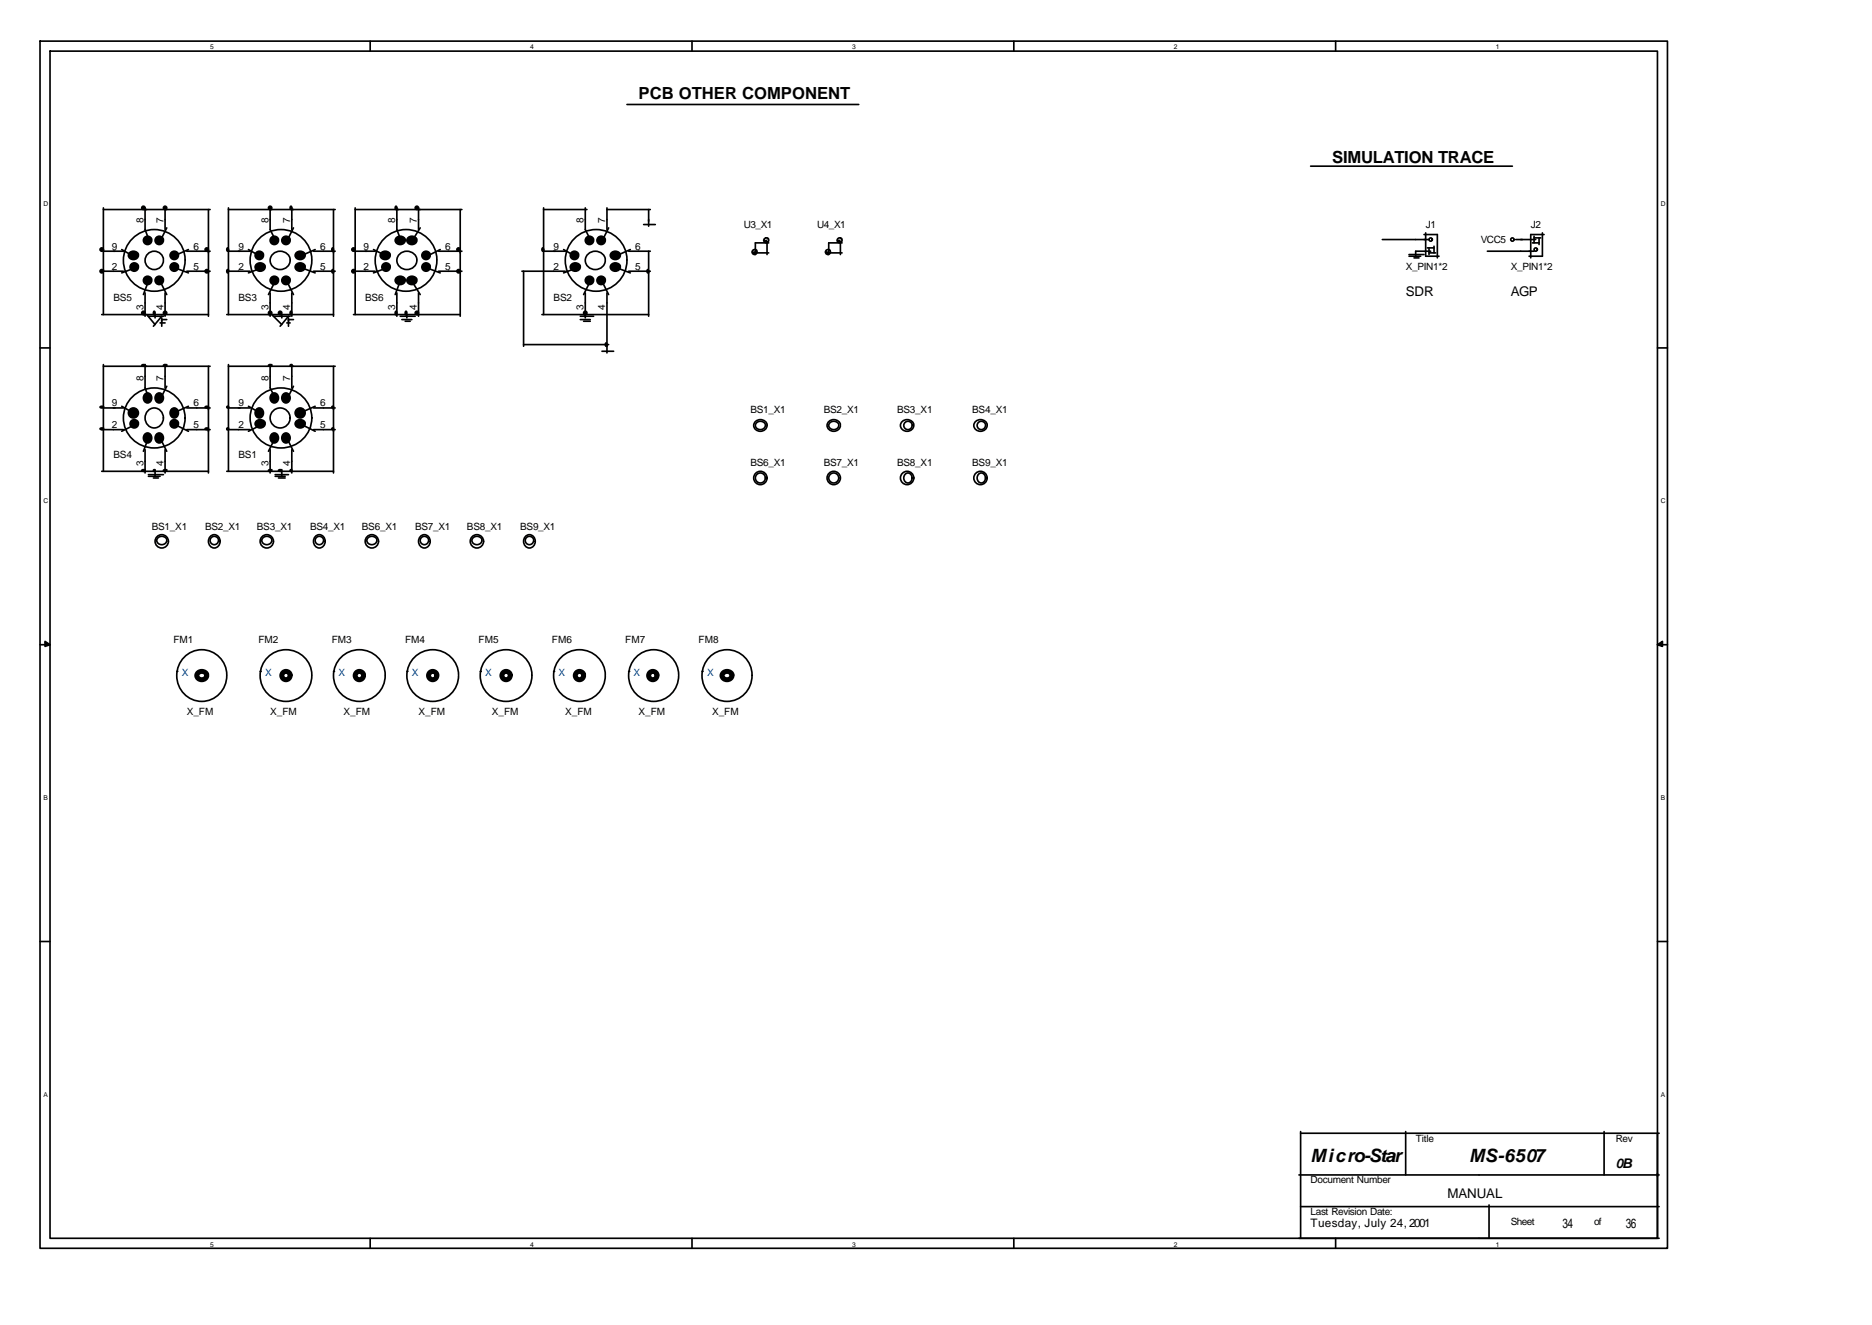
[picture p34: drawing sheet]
<svg xmlns="http://www.w3.org/2000/svg" width="297mm" height="210mm" viewBox="0 0 297 210" stroke-linecap="round" stroke-linejoin="round" font-family="sans-serif">
<defs><g id="words">
<g font-size="2.9">
<text x="208" y="184.3">Micro-Star</text>
<text x="233.1" y="184.3">MS-6507</text>
</g>
<g font-size="2.6">
<text x="101.3" y="15.8">PCB OTHER COMPONENT</text>
<text x="211.4" y="25.8">SIMULATION TRACE</text>
</g>
<g font-size="2.1">
<text x="223" y="47">SDR</text>
<text x="239.7" y="47">AGP</text>
<text x="256.4" y="185.4">0B</text>
<text x="229.7" y="190.1">MANUAL</text>
<text x="247.9" y="194.9">34</text>
<text x="258" y="194.9">36</text>
</g>
<text font-size="1.9" x="208" y="194.6">Tuesday, July 24, 2001</text>
<g font-size="1.6">
<text x="22.8" y="35.4" transform="rotate(-90 22.8 35.4)">8</text>
<text x="25.9" y="35.4" transform="rotate(-90 25.9 35.4)">7</text>
<text x="42.6" y="35.4" transform="rotate(-90 42.6 35.4)">8</text>
<text x="46" y="35.4" transform="rotate(-90 46 35.4)">7</text>
<text x="62.7" y="35.4" transform="rotate(-90 62.7 35.4)">8</text>
<text x="66.1" y="35.4" transform="rotate(-90 66.1 35.4)">7</text>
<text x="92.6" y="35.4" transform="rotate(-90 92.6 35.4)">8</text>
<text x="96" y="35.4" transform="rotate(-90 96 35.4)">7</text>
<text x="17.7" y="39.6">9</text>
<text x="30.7" y="39.6">6</text>
<text x="37.8" y="39.6">9</text>
<text x="50.8" y="39.6">6</text>
<text x="57.7" y="39.6">9</text>
<text x="70.6" y="39.6">6</text>
<text x="87.8" y="39.6">9</text>
<text x="100.8" y="39.6">6</text>
<text x="118" y="36.2">U3_X1</text>
<text x="129.6" y="36.2">U4_X1</text>
<text x="226.2" y="36.2">J1</text>
<text x="234.9" y="38.5">VCC5</text>
<text x="242.9" y="36.2">J2</text>
<text x="17.7" y="42.8">2</text>
<text x="18" y="47.8">BS5</text>
<text x="30.7" y="42.8">5</text>
<text x="37.8" y="47.8">BS3</text>
<text x="37.8" y="42.8">2</text>
<text x="50.8" y="42.8">5</text>
<text x="57.7" y="42.8">2</text>
<text x="57.9" y="47.8">BS6</text>
<text x="70.6" y="42.8">5</text>
<text x="87.8" y="47.8">BS2</text>
<text x="87.8" y="42.8">2</text>
<text x="100.8" y="42.8">5</text>
<text x="223" y="42.8">X_PIN1*2</text>
<text x="239.7" y="42.8">X_PIN1*2</text>
<text x="22.8" y="49.1" transform="rotate(-90 22.8 49.1)">3</text>
<text x="25.9" y="49.1" transform="rotate(-90 25.9 49.1)">4</text>
<text x="42.6" y="49.1" transform="rotate(-90 42.6 49.1)">3</text>
<text x="46" y="49.1" transform="rotate(-90 46 49.1)">4</text>
<text x="62.7" y="49.1" transform="rotate(-90 62.7 49.1)">3</text>
<text x="66.1" y="49.1" transform="rotate(-90 66.1 49.1)">4</text>
<text x="92.6" y="49.1" transform="rotate(-90 92.6 49.1)">3</text>
<text x="96" y="49.1" transform="rotate(-90 96 49.1)">4</text>
<text x="17.7" y="64.5">9</text>
<text x="22.8" y="60.5" transform="rotate(-90 22.8 60.5)">8</text>
<text x="25.9" y="60.5" transform="rotate(-90 25.9 60.5)">7</text>
<text x="30.7" y="64.5">6</text>
<text x="37.8" y="64.5">9</text>
<text x="42.6" y="60.5" transform="rotate(-90 42.6 60.5)">8</text>
<text x="46" y="60.5" transform="rotate(-90 46 60.5)">7</text>
<text x="50.8" y="64.5">6</text>
<text x="119.1" y="65.5">BS1_X1</text>
<text x="130.7" y="65.5">BS2_X1</text>
<text x="142.3" y="65.5">BS3_X1</text>
<text x="154.3" y="65.5">BS4_X1</text>
<text x="17.7" y="67.9">2</text>
<text x="30.7" y="67.9">5</text>
<text x="37.8" y="67.9">2</text>
<text x="50.8" y="67.9">5</text>
<text x="18" y="72.7">BS4</text>
<text x="22.8" y="74" transform="rotate(-90 22.8 74)">3</text>
<text x="25.9" y="74" transform="rotate(-90 25.9 74)">4</text>
<text x="37.8" y="72.7">BS1</text>
<text x="42.6" y="74" transform="rotate(-90 42.6 74)">3</text>
<text x="46" y="74" transform="rotate(-90 46 74)">4</text>
<text x="119.1" y="74">BS6_X1</text>
<text x="130.7" y="74">BS7_X1</text>
<text x="142.3" y="74">BS8_X1</text>
<text x="154.3" y="74">BS9_X1</text>
<text x="24.1" y="84">BS1_X1</text>
<text x="32.5" y="84">BS2_X1</text>
<text x="40.7" y="84">BS3_X1</text>
<text x="49.2" y="84">BS4_X1</text>
<text x="57.4" y="84">BS6_X1</text>
<text x="65.9" y="84">BS7_X1</text>
<text x="74.1" y="84">BS8_X1</text>
<text x="82.5" y="84">BS9_X1</text>
<text x="27.5" y="102">FM1</text>
<text x="41" y="102">FM2</text>
<text x="52.7" y="102">FM3</text>
<text x="64.3" y="102">FM4</text>
<text x="75.9" y="102">FM5</text>
<text x="87.6" y="102">FM6</text>
<text x="99.2" y="102">FM7</text>
<text x="110.9" y="102">FM8</text>
<text x="29.6" y="113.4">X_FM</text>
<text x="42.9" y="113.4">X_FM</text>
<text x="54.5" y="113.4">X_FM</text>
<text x="66.4" y="113.4">X_FM</text>
<text x="78.1" y="113.4">X_FM</text>
<text x="89.7" y="113.4">X_FM</text>
<text x="101.3" y="113.4">X_FM</text>
<text x="113" y="113.4">X_FM</text>
<text x="224.6" y="181.2">Title</text>
<text x="256.4" y="181.2">Rev</text>
<text x="208" y="187.8">Document Number</text>
<text x="208" y="192.8">Last Revision Date:</text>
<text x="239.7" y="194.4">Sheet</text>
<text x="252.9" y="194.4">of</text>
</g>
<g font-size="1.6" fill="#004080">
<text x="28.8" y="107.3">X</text>
<text x="42.1" y="107.3">X</text>
<text x="53.7" y="107.3">X</text>
<text x="65.4" y="107.3">X</text>
<text x="77" y="107.3">X</text>
<text x="88.6" y="107.3">X</text>
<text x="100.5" y="107.3">X</text>
<text x="112.2" y="107.3">X</text>
</g>
<g font-size="1.1">
<text x="33.3" y="7.8">5</text>
<text x="84.1" y="7.8">4</text>
<text x="135.2" y="7.8">3</text>
<text x="186.3" y="7.8">2</text>
<text x="237.3" y="7.8">1</text>
<text x="6.9" y="32.7">D</text>
<text x="263.5" y="32.7">D</text>
<text x="6.9" y="79.8">C</text>
<text x="263.5" y="79.8">C</text>
<text x="6.9" y="126.9">B</text>
<text x="263.5" y="126.9">B</text>
<text x="6.9" y="174">A</text>
<text x="263.5" y="174">A</text>
<text x="33.3" y="197.8">5</text>
<text x="84.1" y="197.8">4</text>
<text x="135.2" y="197.8">3</text>
<text x="186.3" y="197.8">2</text>
<text x="237.3" y="197.8">1</text>
</g>
</g></defs>
<g fill="none" stroke="#000" stroke-width=".26">
<path d="M6.3 6.5h258.3v191.6h-258.3zM7.9 8.1h255.1v188.4h-255.1zM58.7 6.5v1.6M99.5 16.6h36.8M109.8 6.5v1.6M160.9 6.5v1.6M211.9 6.5v1.6M16.4 39.9h3.2M16.4 33v16.9M16.4 33.2h16.9M19.3 39.6l1.9 1.1M23 33v3.4l.8 2.1"/>
<path d="M26.2 33v3.4M26.5 36.2l-1.1 2.1M29.6 39.9h3.7M29.9 39.6l-2.4 1.1M33.1 33.2v17M36.2 39.9h3.5M36.2 33.2h17M36.2 33v16.9M39.4 39.6l1.9 1.1M42.9 33v3.4l1 2.1M46.3 33v3.4M46.6 36.2l-1.1 2.1"/>
<path d="M49.7 39.9h3.5M50 39.6l-2.4 1.1M52.9 33.2v17M56.4 39.9h3.1M56.4 33.2h16.9M56.4 33v16.9M59.3 39.6l2.1 1.1M63 33v3.4l.8 2.1M66.4 33v3.4M66.7 36.2l-1.3 2.1M69.6 39.9h3.7M69.8 39.6l-2.1 1.1"/>
<path d="M73 33.2v17M86.3 39.9h3.4M86.3 33.2h6.8M86.3 33v16.9M89.4 39.6l1.9 1.1M92.9 33v3.4l1 2.1M96.3 33v3.4M96.3 33.2h6.9M96.6 36.2l-1.1 2.1M99.7 39.9h3.5M100 39.6l-2.4 1.1M102.1 35.6h1.9"/>
<path d="M102.9 33.2v2.7M102.9 39.9v10.3M121.7 38.5v1.9M122 38.5h-2.1v1.9M133.3 38.5v1.9M133.6 38.5h-2.1v1.9M208 26.4h32M219.3 38h7.4M226 37.2h2.1v3.7M226.2 37v3.7h2.1M226.5 39.3h1M226.7 39.3v1.1"/>
<path d="M227 39.9h-2.4v.8M227.5 39.1v1M236 39.9h7.4M240.5 38h3.2M243.2 38.5h1M243.4 37.5v1M243.4 37.7h1.1M244.2 37.7v1.1M244.7 37v3.7h-2.1M245 37.2h-2.1v3.7M6.3 55.2h1.6M16.1 43h3.5"/>
<path d="M16.1 49.9h17M16.4 57.9v16.9M16.4 58.1h16.9M21.4 42.5l-2.1 .8M23 57.9v3.7l.8 2.1M23 46.5v3.7M23.3 49.9l1.3 1.6M23.5 50.2h2.4M23.5 44.6l-.7 2.1M24.6 49.9v.5M25.4 51.2h.8M25.4 44.6l1.1 2.1"/>
<path d="M25.7 50.7h.8M25.7 50.2l-1.4 1.6M25.7 50.4v1.4M25.9 41.2a1.46 1.46 0 0 0-2.2-1.2 1.46 1.46 0 0 0 0 2.5 1.46 1.46 0 0 0 2.2-1.2M26.2 46.5v3.7M26.2 57.9v3.7M27.8 42.5l2.1 .8M29.4 41.2a4.9 4.9 0 0 0-7.2-4.2 4.9 4.9 0 0 0-.6 8.3 4.9 4.9 0 0 0 7.7-3.1l.1-.9M29.6 43h3.7M33.1 58.1v17M36 43h3.7M36 49.9h16.9"/>
<path d="M36.2 57.9v16.9M36.2 58.1h17M41.5 42.5l-2.1 .8M42.9 57.9v3.7l1 2.1M42.9 46.5v3.7M43.1 49.9l1.6 1.6M43.4 50.2h2.6M43.7 44.6l-1.1 2.1M44.7 49.9v.5M45.5 51.2h.5M45.5 44.6l1.1 2.1M45.8 50.7h.8"/>
<path d="M45.8 50.2l-1.4 1.6M45.8 50.4v1.4M46 41.2a1.58 1.58 0 0 0-1.8-1.3 1.58 1.58 0 0 0-1.3 1.9 1.61 1.61 0 0 0 1.8 1 1.61 1.61 0 0 0 1.3-1.5M46.3 46.5v3.7M46.3 57.9v3.7M47.9 42.5l2.1 .8M49.5 41.2a4.9 4.9 0 0 0-7.2-4.2 4.9 4.9 0 0 0-.6 8.3 4.9 4.9 0 0 0 7.7-3.1l.1-.9M49.7 43h3.5M52.9 58.1v17M56.1 43h3.4M56.1 49.9h16.9M61.4 42.5l-2.1 .8"/>
<path d="M63 46.5v3.7M63.5 50.2h2.4M63.5 44.6l-.8 2.1M63.8 50.7h1.6M64.3 51h.8M64.6 49.9v.5M65.4 44.6l1.3 2.1M66.1 41.2a1.58 1.58 0 0 0-1.8-1.3 1.58 1.58 0 0 0-1.2 1.9 1.61 1.61 0 0 0 1.7 1 1.61 1.61 0 0 0 1.3-1.5M66.4 46.5v3.7M67.7 42.5l2.1 .8M69.3 41.2a4.9 4.9 0 0 0-7.1-4.2 4.9 4.9 0 0 0-.7 8.3 4.9 4.9 0 0 0 7.7-3.1l.1-.9M69.6 43h3.7"/>
<path d="M82.8 43h6.9M83.1 43v11.9M83.1 54.7h13.5M86 49.9h16.9M91.5 42.5l-2.1 .8M92.1 50.7h1.6M92.1 50.2h2.1M92.6 51h1.1M92.9 46.5v3.9M93.7 44.6l-1.1 2.1M95.5 55.7h1.9M95.5 44.6l1.1 2.1"/>
<path d="M96 41.2a1.58 1.58 0 0 0-1.8-1.3 1.58 1.58 0 0 0-1.3 1.9 1.61 1.61 0 0 0 1.8 1 1.61 1.61 0 0 0 1.3-1.5M96.3 46.5v9.5M97.9 42.5l2.1 .8M99.5 41.2a4.9 4.9 0 0 0-7.2-4.2 4.9 4.9 0 0 0-.6 8.3 4.9 4.9 0 0 0 7.7-3.1l.1-.9M99.7 43h3.5M119.9 40.1h2.1M131.5 40.1h2.1M223.6 40.7h1.8M223.6 40.4h2.4M224.4 40.9h.8M226.7 40.1h1.1M263 55.2h1.6"/>
<path d="M16.1 68.2h3.5M16.1 74.8h17M16.4 64.7h3.2M19.3 64.5l1.9 1M20.7 63.3a4.8 4.8 0 0 1 6.8-.7 4.8 4.8 0 0 1 .7 6.8 4.8 4.8 0 0 1-6.8 .6 4.8 4.8 0 0 1-.7-6.7zM21.4 67.4l-2.1 1M23 71.3v3.8M23.5 75.6h1.9M23.5 75.3h2.4M23.5 69.5l-.7 2.1M23.6 65a1.55 1.55 0 0 1 2.2 .7 1.55 1.55 0 0 1-.9 2.1 1.57 1.57 0 0 1-1.8-.8 1.57 1.57 0 0 1 .5-2zM24.3 75.8h.8"/>
<path d="M24.6 74.8v.8M25.4 69.5l1.1 2.1M26.2 71.3v3.8M26.5 61.3l-1.1 2.1M27.8 67.4l2.1 1M29.6 64.7h3.7M29.6 68.2h3.7M29.9 64.5l-2.4 1M36 68.2h3.7M36 74.8h16.9M36.2 64.7h3.5M39.4 64.5l1.9 1"/>
<path d="M40.8 63.3a4.8 4.8 0 0 1 6.8-.7 4.8 4.8 0 0 1 .7 6.8 4.8 4.8 0 0 1-6.8 .6 4.8 4.8 0 0 1-.7-6.7zM41.5 67.4l-2.1 1M42.9 71.3v3.8M43.7 75.6h1.5M43.7 75.3h2.1M43.7 69.5l-1.1 2.1M44.2 75.8h1M44.7 74.8v.8M45.5 69.5l1.1 2.1M46.3 71.3v3.8M46.6 61.3l-1.1 2.1M47.9 67.4l2.1 1"/>
<path d="M49.7 64.7h3.5M49.7 68.2h3.5M50 64.5l-2.4 1M121.4 67.4a.79 .79 0 0 0-.9-.5 .79 .79 0 0 0-.6 .9 .83 .83 0 0 0 .9 .4 .83 .83 0 0 0 .6-.7M121.7 67.4a1.05 1.05 0 0 0-1.3-.8 1.05 1.05 0 0 0-.7 1.3 1.09 1.09 0 0 0 1.1 .5 1.09 1.09 0 0 0 .9-.9M133.1 67.4a.79 .79 0 0 0-1-.5 .79 .79 0 0 0-.5 .9 .83 .83 0 0 0 .8 .4 .83 .83 0 0 0 .7-.7M133.3 67.4a1.05 1.05 0 0 0-1.2-.8 1.05 1.05 0 0 0-.8 1.3 1.09 1.09 0 0 0 1.2 .5 1.09 1.09 0 0 0 .8-.9M143.6 75.3a.73 .73 0 0 1 1 .1 .73 .73 0 0 1-.1 1 .73 .73 0 0 1-1-.1 .73 .73 0 0 1 .1-1zM144.7 67.4a.66 .66 0 0 0-1-.5 .66 .66 0 0 0 0 1.1 .66 .66 0 0 0 1-.5M145 67.4a1.05 1.05 0 0 0-1.3-.8 1.05 1.05 0 0 0-.7 1.3 1.09 1.09 0 0 0 1.1 .5 1.09 1.09 0 0 0 .9-.9M155.2 75.3a.73 .73 0 0 1 1.1 .1 .73 .73 0 0 1-.1 1 .73 .73 0 0 1-1.1-.1 .73 .73 0 0 1 .1-1zM156.4 67.4a.66 .66 0 0 0-1-.5 .66 .66 0 0 0 0 1.1 .66 .66 0 0 0 1-.5"/>
<path d="M156.6 67.4a1.05 1.05 0 0 0-1.2-.8 1.05 1.05 0 0 0-.8 1.3 1.09 1.09 0 0 0 1.1 .5 1.09 1.09 0 0 0 .9-.9M26.5 85.6a.79 .79 0 0 0-1-.5 .79 .79 0 0 0-.6 .9 .83 .83 0 0 0 .9 .4 .83 .83 0 0 0 .7-.6M33.3 85.2a.99 .99 0 0 1 1.4 0 .99 .99 0 0 1 0 1.4 .99 .99 0 0 1-1.4 0 .99 .99 0 0 1 0-1.4zM34.7 85.6a.66 .66 0 0 0-1.1-.5 .66 .66 0 0 0 0 1.2 .66 .66 0 0 0 1.1-.5M43.1 85.6a.79 .79 0 0 0-.9-.5 .79 .79 0 0 0-.6 .9 .83 .83 0 0 0 .9 .4 .83 .83 0 0 0 .6-.6M50 85.2a.99 .99 0 0 1 1.4 0 .99 .99 0 0 1-.1 1.4 .99 .99 0 0 1-1.4 0 .99 .99 0 0 1 .1-1.4zM51.3 85.6a.66 .66 0 0 0-1-.5 .66 .66 0 0 0 0 1.2 .66 .66 0 0 0 1-.5M59.8 85.6a.79 .79 0 0 0-.9-.5 .79 .79 0 0 0-.6 .9 .83 .83 0 0 0 .8 .4 .83 .83 0 0 0 .7-.6M66.7 85.2a.99 .99 0 0 1 1.4 0 .99 .99 0 0 1-.1 1.4 .99 .99 0 0 1-1.4 0 .99 .99 0 0 1 .1-1.4zM68 85.6a.66 .66 0 0 0-1-.5 .66 .66 0 0 0 0 1.2 .66 .66 0 0 0 1-.5M76.5 85.6a.79 .79 0 0 0-1-.5 .79 .79 0 0 0-.6 .9 .83 .83 0 0 0 .9 .4 .83 .83 0 0 0 .7-.6M83.4 85.2a.99 .99 0 0 1 1.4 0 .99 .99 0 0 1-.1 1.4 .99 .99 0 0 1-1.4 0 .99 .99 0 0 1 .1-1.4z"/>
<path d="M84.7 85.6a.66 .66 0 0 0-1-.5 .66 .66 0 0 0 0 1.2 .66 .66 0 0 0 1-.5M6.3 102.3h1.6M28 106.5h.1M36 107.1a4 4 0 0 0-4.9-3.9 4 4 0 0 0-2.7 5.6 4 4 0 0 0 4.4 2.4 4 4 0 0 0 3.2-4M41.3 106.5h.1M49.5 107.1a4.1 4.1 0 0 0-6-3.5 4.1 4.1 0 0 0-.6 6.9 4.1 4.1 0 0 0 6.5-2.6l.1-.7M52.9 106.5h.1M61.1 107.1a4.1 4.1 0 0 0-6-3.5 4.1 4.1 0 0 0-.5 6.9 4.1 4.1 0 0 0 6.5-2.6v-.7M64.6 106.5h.1M72.8 107.1a4.1 4.1 0 0 0-6-3.5 4.1 4.1 0 0 0-.6 6.9 4.1 4.1 0 0 0 6.5-2.6l.1-.7M76.2 106.5h.1M84.4 107.1a4.1 4.1 0 0 0-6-3.5 4.1 4.1 0 0 0-.5 6.9 4.1 4.1 0 0 0 6.4-2.6l.1-.7"/>
<path d="M87.8 106.5h.1M96 107.1a4.1 4.1 0 0 0-6-3.5 4.1 4.1 0 0 0-.5 6.9 4.1 4.1 0 0 0 6.5-2.6v-.7M99.7 106.5h.1M107.7 107.1a4 4 0 0 0-4.9-3.9 4 4 0 0 0-2.7 5.6 4 4 0 0 0 4.4 2.4 4 4 0 0 0 3.2-4M111.4 106.5h.1M119.3 107.1a4 4 0 0 0-4.9-3.9 4 4 0 0 0-2.7 5.6 4 4 0 0 0 4.5 2.4 4 4 0 0 0 3.1-4M263 102.3h1.6M6.3 149.4h1.6M263 149.4h1.6M206.4 179.6v16.9M206.4 179.8h56.9M223 179.6v6.8"/>
<path d="M254.5 179.6v6.8M263 179.8v16.7M58.7 196.5v1.6M109.8 196.5v1.6M160.9 196.5v1.6M206.1 196.5h57.2M206.1 186.4h57.2M206.4 191.5h56.9M211.9 196.5v1.6M236.3 191.2v5.3"/>
<circle cx="227" cy="38" r=".26"/>
<circle cx="240" cy="38" r=".26"/>
<circle cx="243.7" cy="39.6" r=".26"/>
<circle cx="44.4" cy="66.3" r="1.59"/>
<circle cx="120.6" cy="75.8" r="1.06"/>
<circle cx="120.7" cy="75.8" r=".79"/>
<circle cx="132.3" cy="75.8" r="1.06"/>
<circle cx="132.3" cy="75.8" r=".79"/>
<circle cx="143.9" cy="75.8" r="1.06"/>
<circle cx="155.6" cy="75.8" r="1.06"/>
<circle cx="25.7" cy="85.9" r="1.06"/>
<circle cx="42.3" cy="85.9" r="1.06"/>
<circle cx="59" cy="85.9" r="1.06"/>
<circle cx="75.7" cy="85.9" r="1.06"/>
</g>
<g fill="#000" stroke="#000" stroke-width=".26">
<path d="M7.1 101.8l.8 .5-.8 .3z" fill-rule="evenodd"/>
<path d="M263 102.3l.8-.5v.8z" fill-rule="evenodd"/>
</g>
<path d="M119.6 39.9h.3l-.1 .2h-.2zM121.5 38.1l.2-.1v.2h-.2zM131.3 39.9h.2v.2h-.2zM133.1 38.1l.2-.1v.2h-.2z" fill="#000" stroke="#000" stroke-width=".79"/>
<g fill="#000" stroke="#000" stroke-width=".26">
<path d="M36 39.4l.1-.1a.33 .33 0 0 1 0 .6zM46.1 32.8l.1-.1a.33 .33 0 0 1 0 .5zM52.7 39.4l.1-.1a.33 .33 0 0 1 0 .6zM62.7 32.8l.1-.1a.33 .33 0 0 1 0 .5zM62.9 37.7a.73 .73 0 0 1 1.1-.1 .73 .73 0 0 1 .1 1 .73 .73 0 0 1-1.1 .1 .73 .73 0 0 1-.1-1zM64.8 37.7a.73 .73 0 0 1 1-.1 .73 .73 0 0 1 .1 1 .73 .73 0 0 1-1 .1 .73 .73 0 0 1-.1-1zM86 39.4l.1-.1a.33 .33 0 0 1 0 .6zM20.6 40.1a.73 .73 0 0 1 1-.1 .73 .73 0 0 1 .1 1 .73 .73 0 0 1-1 .1 .73 .73 0 0 1-.1-1zM22.6 57.9h.4v.1a.33 .33 0 0 1-.5 0zM24.4 49.5l.1-.1a.33 .33 0 0 1 0 .5zM26 57.9h.5v.1a.33 .33 0 0 1-.6 0zM36 42.9l.1-.1a.33 .33 0 0 1 0 .5z"/>
<path d="M40.7 41.9a.73 .73 0 0 1 1-.1 .73 .73 0 0 1 .1 1 .73 .73 0 0 1-1 .1 .73 .73 0 0 1-.1-1zM42.7 57.9h.4v.1a.33 .33 0 0 1-.5 0zM46.1 49.5l.1-.1a.33 .33 0 0 1 0 .5zM46.1 57.9h.2v.2h-.2zM47.1 40.1a.73 .73 0 0 1 1-.1 .73 .73 0 0 1 .1 1 .73 .73 0 0 1-1 .1 .73 .73 0 0 1-.1-1zM47.1 41.9a.73 .73 0 0 1 1-.1 .73 .73 0 0 1 .1 1 .73 .73 0 0 1-1 .1 .73 .73 0 0 1-.1-1zM52.7 42.9l.1-.1a.33 .33 0 0 1 0 .5zM60.6 40.1a.73 .73 0 0 1 1-.1 .73 .73 0 0 1 .1 1 .73 .73 0 0 1-1 .1 .73 .73 0 0 1-.1-1zM62.7 49.5l.1-.1a.33 .33 0 0 1 0 .5zM62.9 44a.73 .73 0 0 1 1.1-.1 .73 .73 0 0 1 .1 1.1 .73 .73 0 0 1-1.1 .1 .73 .73 0 0 1-.1-1.1zM64.3 49.5l.1-.1a.33 .33 0 0 1 0 .5zM64.8 44a.73 .73 0 0 1 1-.1 .73 .73 0 0 1 .1 1.1 .73 .73 0 0 1-1 .1 .73 .73 0 0 1-.1-1.1z"/>
<path d="M90.7 41.9a.73 .73 0 0 1 1.1-.1 .73 .73 0 0 1 0 1 .73 .73 0 0 1-1 .1 .73 .73 0 0 1-.1-1zM96.1 54.5l.1-.1a.33 .33 0 0 1 0 .5zM97.1 40.1a.73 .73 0 0 1 1-.1 .73 .73 0 0 1 .1 1 .73 .73 0 0 1-1 .1 .73 .73 0 0 1-.1-1zM97.1 41.9a.73 .73 0 0 1 1-.1 .73 .73 0 0 1 .1 1 .73 .73 0 0 1-1 .1 .73 .73 0 0 1-.1-1zM102.7 42.9l.1-.1a.33 .33 0 0 1 0 .5zM16 67.9h.4v.1a.33 .33 0 0 1-.5 0zM16 64.5h.4v.1a.33 .33 0 0 1-.5 0zM22.6 74.6l.4-.1v.2a.33 .33 0 0 1-.5 0zM22.9 62.6a.73 .73 0 0 1 1.1 .1 .73 .73 0 0 1-.1 1 .73 .73 0 0 1-1-.1 .73 .73 0 0 1 0-1zM22.9 68.9a.73 .73 0 0 1 1.1 .1 .73 .73 0 0 1-.1 1.1 .73 .73 0 0 1-1-.1 .73 .73 0 0 1 0-1.1zM24.4 74.6l.2-.1v.3h-.2zM24.8 62.6a.73 .73 0 0 1 1 .1 .73 .73 0 0 1-.1 1 .73 .73 0 0 1-1-.1 .73 .73 0 0 1 .1-1z"/>
<path d="M24.8 68.9a.73 .73 0 0 1 1 .1 .73 .73 0 0 1-.1 1.1 .73 .73 0 0 1-1-.1 .73 .73 0 0 1 .1-1.1zM26 74.6l.5-.1v.2a.33 .33 0 0 1-.6 0zM27.2 65a.73 .73 0 0 1 1 .1 .73 .73 0 0 1-.1 1 .73 .73 0 0 1-1-.1 .73 .73 0 0 1 .1-1zM32.6 67.9h.5v.1a.33 .33 0 0 1-.6 0zM32.6 64.5h.5v.1a.33 .33 0 0 1-.6 0zM36 67.9h.2v.2h-.2zM36 64.5h.2v.2h-.2zM40.7 65a.73 .73 0 0 1 1 .1 .73 .73 0 0 1-.1 1 .73 .73 0 0 1-1-.1 .73 .73 0 0 1 .1-1zM40.7 66.8a.73 .73 0 0 1 1-.1 .73 .73 0 0 1 .1 1 .73 .73 0 0 1-1 .1 .73 .73 0 0 1-.1-1zM42.7 74.6l.4-.1v.2a.33 .33 0 0 1-.5 0zM43.1 62.6a.73 .73 0 0 1 1 .1 .73 .73 0 0 1-.1 1 .73 .73 0 0 1-1-.1 .73 .73 0 0 1 .1-1zM43.1 68.9a.73 .73 0 0 1 1 .1 .73 .73 0 0 1-.1 1.1 .73 .73 0 0 1-1-.1 .73 .73 0 0 1 .1-1.1z"/>
<path d="M44.3 74.6l.4-.1v.2a.33 .33 0 0 1-.5 0zM44.9 62.6a.73 .73 0 0 1 1 .1 .73 .73 0 0 1-.1 1 .73 .73 0 0 1-1-.1 .73 .73 0 0 1 .1-1zM44.9 68.9a.73 .73 0 0 1 1 .1 .73 .73 0 0 1-.1 1.1 .73 .73 0 0 1-1-.1 .73 .73 0 0 1 .1-1.1zM46.1 74.6l.2-.1v.3h-.2zM47.1 66.8a.73 .73 0 0 1 1-.1 .73 .73 0 0 1 .1 1 .73 .73 0 0 1-1 .1 .73 .73 0 0 1-.1-1zM52.7 64.5h.2v.2h-.2zM52.7 67.9h.2v.2h-.2z"/>
<circle cx="16.1" cy="39.6" r=".26"/>
<circle cx="22.8" cy="33" r=".26"/>
<circle cx="23.4" cy="38.1" r=".67"/>
<circle cx="25.3" cy="38.1" r=".67"/>
<circle cx="26.2" cy="33" r=".26"/>
<circle cx="32.8" cy="39.6" r=".26"/>
<circle cx="42.9" cy="33" r=".26"/>
<circle cx="43.5" cy="38.1" r=".67"/>
<circle cx="45.4" cy="38.1" r=".67"/>
<circle cx="56.1" cy="39.6" r=".26"/>
<circle cx="66.1" cy="33" r=".26"/>
<circle cx="72.8" cy="39.6" r=".26"/>
<circle cx="93.5" cy="38.1" r=".67"/>
<circle cx="95.4" cy="38.1" r=".67"/>
<circle cx="16.1" cy="43" r=".26"/>
<circle cx="21.3" cy="42.4" r=".67"/>
<circle cx="22.8" cy="49.7" r=".26"/>
<circle cx="23.4" cy="44.5" r=".67"/>
<circle cx="25.3" cy="44.5" r=".67"/>
<circle cx="26.2" cy="49.7" r=".26"/>
<circle cx="27.7" cy="40.5" r=".67"/>
<circle cx="27.7" cy="42.4" r=".67"/>
<circle cx="32.8" cy="43" r=".26"/>
<circle cx="41.2" cy="40.5" r=".67"/>
<circle cx="42.9" cy="49.7" r=".26"/>
<circle cx="43.5" cy="44.5" r=".67"/>
<circle cx="44.4" cy="49.7" r=".26"/>
<circle cx="45.4" cy="44.5" r=".67"/>
<circle cx="56.1" cy="43" r=".26"/>
<circle cx="61.3" cy="42.4" r=".67"/>
<circle cx="66.1" cy="49.7" r=".26"/>
<circle cx="67.6" cy="40.5" r=".67"/>
<circle cx="67.6" cy="42.4" r=".67"/>
<circle cx="72.8" cy="43" r=".26"/>
<circle cx="91.2" cy="40.5" r=".67"/>
<circle cx="92.9" cy="49.7" r=".26"/>
<circle cx="93.5" cy="44.5" r=".67"/>
<circle cx="95.4" cy="44.5" r=".67"/>
<circle cx="21.2" cy="65.5" r=".79"/>
<circle cx="21.3" cy="67.2" r=".67"/>
<circle cx="27.7" cy="67.2" r=".67"/>
<circle cx="47.6" cy="65.5" r=".79"/>
</g>
<path d="M32.8 107.1a.79 .79 0 0 0-.9-.5 .79 .79 0 0 0-.6 .9 .83 .83 0 0 0 .8 .4 .83 .83 0 0 0 .7-.7M46 107.1a.66 .66 0 0 0-1-.5 .66 .66 0 0 0 0 1.1 .66 .66 0 0 0 1-.5M57.7 107.1a.66 .66 0 0 0-1-.5 .66 .66 0 0 0 0 1.1 .66 .66 0 0 0 1-.5M69.3 107.1a.66 .66 0 0 0-1-.5 .66 .66 0 0 0 0 1.1 .66 .66 0 0 0 1-.5M81 107.1a.66 .66 0 0 0-1.1-.5 .66 .66 0 0 0 0 1.1 .66 .66 0 0 0 1.1-.5M92.6 107.1a.66 .66 0 0 0-1-.5 .66 .66 0 0 0 0 1.1 .66 .66 0 0 0 1-.5M104.2 107.1a.66 .66 0 0 0-1-.5 .66 .66 0 0 0 0 1.1 .66 .66 0 0 0 1-.5M116.2 107.1a.79 .79 0 0 0-1-.5 .79 .79 0 0 0-.6 .9 .83 .83 0 0 0 .9 .4 .83 .83 0 0 0 .7-.7" fill="none" stroke="#000" stroke-width=".79"/>
<use href="#words"/>
</svg>
